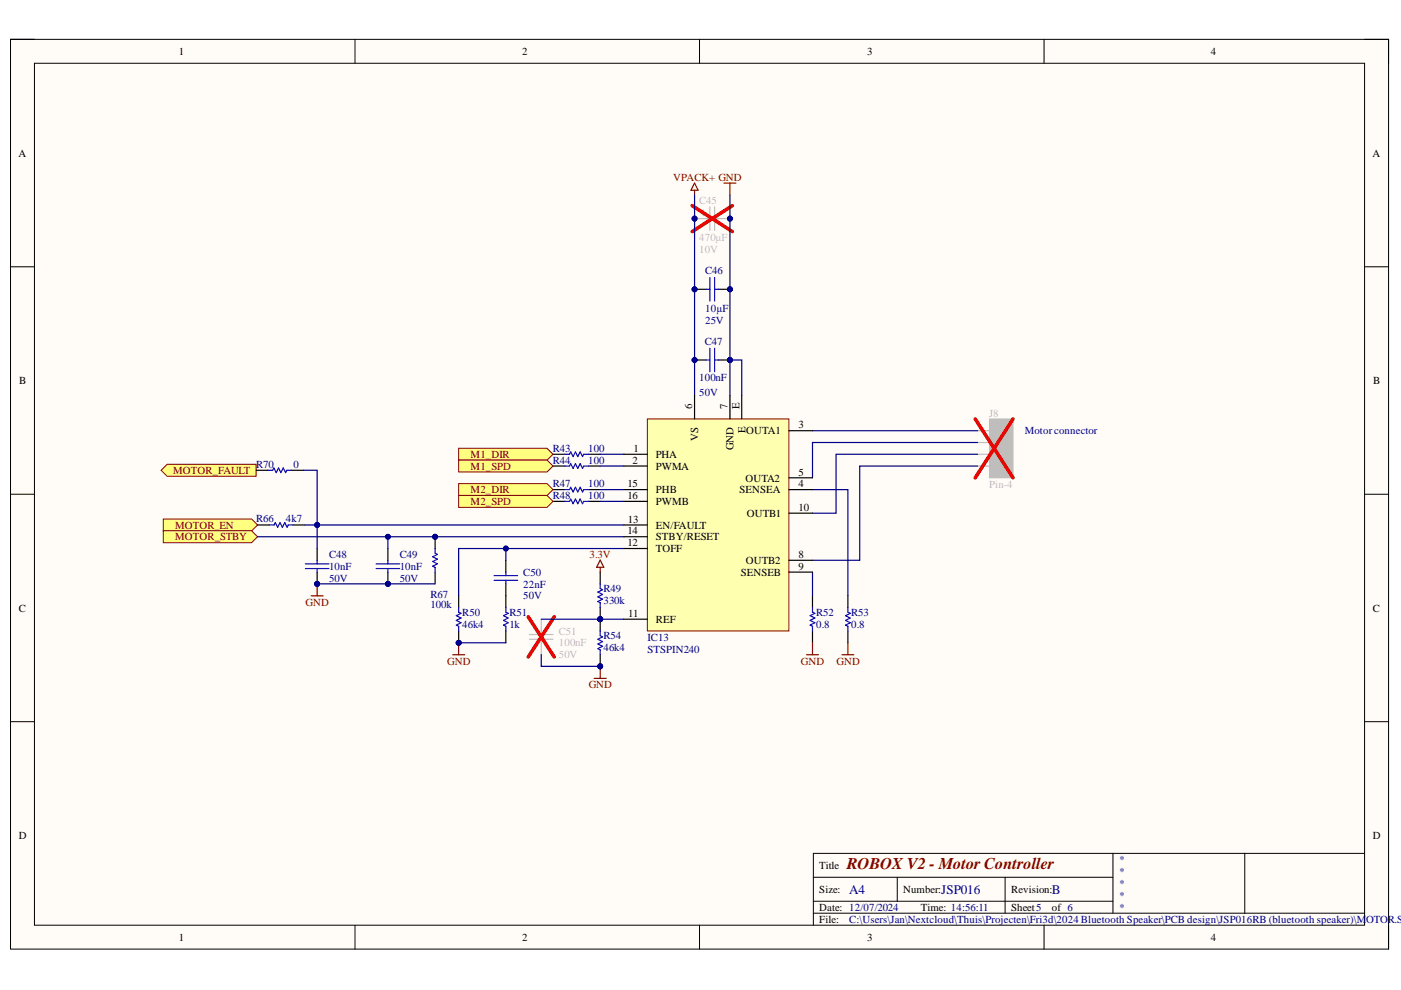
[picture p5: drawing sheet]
<svg xmlns="http://www.w3.org/2000/svg" width="297mm" height="210mm" viewBox="0 0 297 210" stroke-linecap="round" stroke-linejoin="round" font-family="sans-serif">
<defs><g id="words">
<text font-size="3.5" fill="#800000" x="179.5" y="184.3">ROBOX V2 - Motor Controller</text>
<g font-size="2.8" fill="#000080">
<text x="180" y="189.5">A4</text>
<text x="199.6" y="189.5">JSP016</text>
<text x="223" y="189.5">B</text>
</g>
<g font-size="2.3">
<text x="37.9" y="11.6">1</text>
<text x="110.7" y="11.6">2</text>
<text x="183.9" y="11.6">3</text>
<text x="256.7" y="11.6">4</text>
<text x="3.9" y="33.3">A</text>
<text x="291" y="33.3">A</text>
<text x="4.1" y="81.4">B</text>
<text x="291.2" y="81.4">B</text>
<text x="146.7" y="86.8" transform="rotate(-90 146.7 86.8)">6</text>
<text x="154.3" y="86.8" transform="rotate(-90 154.3 86.8)">7</text>
<text x="156.8" y="86.8" transform="rotate(-90 156.8 86.8)">E</text>
<text x="134.3" y="95.8">1</text>
<text x="148" y="93.4" transform="rotate(-90 148 93.4)">VS</text>
<text x="155.5" y="95.5" transform="rotate(-90 155.5 95.5)">GND</text>
<text x="158.1" y="91.9" transform="rotate(-90 158.1 91.9)">E</text>
<text x="158.2" y="92.1">OUTA1</text>
<text x="169.3" y="90.8">3</text>
<text x="134.1" y="98.3">2</text>
<text x="139" y="97.1">PHA</text>
<text x="139" y="99.6">PWMA</text>
<text x="169.3" y="100.9">5</text>
<text x="133" y="103.3">15</text>
<text x="133" y="105.8">16</text>
<text x="139" y="104.6">PHB</text>
<text x="139" y="107.1">PWMB</text>
<text x="156.8" y="104.6">SENSEA</text>
<text x="158.1" y="102.1">OUTA2</text>
<text x="169.3" y="103.3">4</text>
<text x="133" y="113.3">14</text>
<text x="133.1" y="110.8">13</text>
<text x="139" y="112.1">EN/FAULT</text>
<text x="158.3" y="109.6">OUTB1</text>
<text x="169.3" y="108.3">10</text>
<text x="133" y="115.8">12</text>
<text x="139" y="117.1">TOFF</text>
<text x="139" y="114.6">STBY/RESET</text>
<text x="158.1" y="119.6">OUTB2</text>
<text x="169.3" y="118.4">8</text>
<text x="157" y="122.1">SENSEB</text>
<text x="169.3" y="120.8">9</text>
<text x="4" y="129.7">C</text>
<text x="133.2" y="130.8">11</text>
<text x="291.1" y="129.7">C</text>
<text x="139" y="132">REF</text>
<text x="4" y="177.9">D</text>
<text x="291.1" y="177.9">D</text>
<text x="173.7" y="184.3">Title</text>
<text x="173.7" y="189.3">Size:</text>
<text x="191.5" y="189.3">Number:</text>
<text x="214.4" y="189.3">Revision:</text>
<text x="173.7" y="193.1">Date: 12/07/2024</text>
<text x="173.7" y="195.7">File:</text>
<text x="195.3" y="193.1">Time: 14:56:11</text>
<text x="214.4" y="193.1">Sheet5</text>
<text x="223" y="193.1">of 6</text>
<text x="37.9" y="199.5">1</text>
<text x="110.7" y="199.5">2</text>
<text x="183.9" y="199.5">3</text>
<text x="256.7" y="199.5">4</text>
</g>
<g font-size="2.3" fill="#800000">
<text x="142.8" y="38.3">VPACK+ GND</text>
<text x="36.7" y="100.5">MOTOR_FAULT</text>
<text x="99.8" y="97.1">M1_DIR</text>
<text x="99.8" y="99.6">M1_SPD</text>
<text x="99.8" y="104.6">M2_DIR</text>
<text x="99.8" y="107.1">M2_SPD</text>
<text x="37.1" y="112.1">MOTOR_EN</text>
<text x="37.1" y="114.6">MOTOR_STBY</text>
<text x="125" y="118.3">3.3V</text>
<text x="64.8" y="128.4">GND</text>
<text x="94.8" y="140.9">GND</text>
<text x="169.8" y="140.9">GND</text>
<text x="177.3" y="140.9">GND</text>
<text x="124.8" y="145.9">GND</text>
</g>
<g font-size="2.3" fill="#bfbebc">
<text x="148.2" y="43.2">C45</text>
<text x="148.2" y="51.2">470µF</text>
<text x="148.2" y="53.7">10V</text>
<text x="209.7" y="88.4">J8</text>
<text x="211.5" y="92.1">1</text>
<text x="211.5" y="94.6">2</text>
<text x="211.5" y="97.1">3</text>
<text x="211.5" y="99.6">4</text>
<text x="209.7" y="103.4">Pin-4</text>
<text x="118.5" y="137">100nF</text>
<text x="118.5" y="134.6">C51</text>
<text x="118.5" y="139.6">50V</text>
</g>
<g font-size="2.3" fill="#000080">
<text x="149.5" y="58.1">C46</text>
<text x="149.5" y="66.1">10µF</text>
<text x="149.5" y="68.7">25V</text>
<text x="149.4" y="73.1">C47</text>
<text x="148.2" y="80.8">100nF</text>
<text x="148.2" y="83.9">50V</text>
<text x="117.2" y="95.8">R43</text>
<text x="124.7" y="95.8">100</text>
<text x="217.3" y="92.1">Motor connector</text>
<text x="54.3" y="99.3">R70</text>
<text x="62.2" y="99.3">0</text>
<text x="117.2" y="98.3">R44</text>
<text x="124.7" y="98.3">100</text>
<text x="117.2" y="103.3">R47</text>
<text x="117.2" y="105.8">R48</text>
<text x="124.7" y="103.3">100</text>
<text x="124.7" y="105.8">100</text>
<text x="54.3" y="110.7">R66</text>
<text x="60.6" y="110.7">4k7</text>
<text x="69.8" y="118.4">C48</text>
<text x="84.7" y="118.4">C49</text>
<text x="69.8" y="120.9">10nF</text>
<text x="69.8" y="123.4">50V</text>
<text x="84.7" y="120.9">10nF</text>
<text x="84.7" y="123.4">50V</text>
<text x="111" y="124.6">22nF</text>
<text x="111" y="122.1">C50</text>
<text x="128" y="125.6">R49</text>
<text x="91.2" y="128.8">100k</text>
<text x="91.2" y="126.8">R67</text>
<text x="98" y="130.6">R50</text>
<text x="108" y="130.6">R51</text>
<text x="111" y="127.1">50V</text>
<text x="128" y="128.2">330k</text>
<text x="173" y="130.6">R52</text>
<text x="180.5" y="130.6">R53</text>
<text x="98" y="133.1">46k4</text>
<text x="108" y="133.1">1k</text>
<text x="128" y="135.6">R54</text>
<text x="137.3" y="135.8">IC13</text>
<text x="173" y="133.1">0.8</text>
<text x="180.5" y="133.1">0.8</text>
<text x="128" y="138.1">46k4</text>
<text x="137.3" y="138.4">STSPIN240</text>
<text x="237.2" y="183">*</text>
<text x="237.2" y="185.5">*</text>
<text x="237.2" y="188.1">*</text>
<text x="237.2" y="190.6">*</text>
<text x="180" y="195.7">C:\Users\Jan\Nextcloud\Thuis\Projecten\Fri3d\2024 Bluetooth Speaker\PCB design\JSP016RB (bluetooth speaker)\MOTOR.Sc</text>
<text x="237.2" y="193.1">*</text>
</g>
</g></defs>
<path d="M2.2 8.3h292.2v192.9h-292.2z" fill-rule="evenodd" fill="#fffcf8"/>
<path d="M2.2 8.3h292.2v192.9h-292.2z" fill="none" stroke="#000" stroke-width=".21"/>
<path d="M7.3 13.4h282v182.8h-282z" fill-rule="evenodd" fill="#fffcf8"/>
<g fill="none" stroke="#000" stroke-width=".21">
<path d="M2.2 8.3h5.1M7.3 13.4h282v182.8h-282zM75.3 8.3v5.1M148.3 8.3v5.1M221.4 8.3v5.1M289.3 8.3h5.1v5.1M2.2 56.6h5.1M289.3 56.6h5.1M2.2 104.8h5.1M289.3 104.8h5.1M2.2 153h5.1M289.3 153h5.1"/>
<path d="M75.3 196.2v5M148.3 196.2v5M172.4 186h63.6M172.4 193.6h116.9M172.4 191.1h63.6M190.2 186v5.1M213.1 186v7.6M221.4 196.2v5M236 180.9v12.7M263.9 180.9v12.7M289.3 180.9h-116.9v15.3M294.4 196.2v5"/>
</g>
<path d="M209.8 88.8h5v12.5h-5z" fill-rule="evenodd" fill="#bfbebc"/>
<path d="M209.8 88.8h5v12.5h-5z" fill="none" stroke="#bfbebc" stroke-width=".21"/>
<path d="M207.3 91.3h2.5M207.3 93.8h2.5M207.3 96.3h2.5M207.3 98.8h2.5" fill="none" stroke="#bfbebc" stroke-width=".25"/>
<path d="M206.8 88.8l8 12.5M214.8 88.8l-8 12.5" fill="none" stroke="#f00" stroke-width=".76"/>
<path d="M147.3 38.8l.7 1.5h-1.5zM147.3 40.3v1.1" fill="none" stroke="#800000" stroke-width=".25"/>
<circle cx="147.3" cy="46.4" r=".51" fill="#000080"/>
<circle cx="147.3" cy="46.4" r=".51" fill="none" stroke="#000080" stroke-width=".21"/>
<circle cx="154.8" cy="46.4" r=".51" fill="#000080"/>
<circle cx="154.8" cy="46.4" r=".51" fill="none" stroke="#000080" stroke-width=".21"/>
<path d="M147.3 46.4h2.5" fill="none" stroke="#bfbebc" stroke-width=".25"/>
<circle cx="147.3" cy="46.4" r=".51" fill="#000080"/>
<circle cx="147.3" cy="46.4" r=".51" fill="none" stroke="#000080" stroke-width=".21"/>
<path d="M152.3 46.4h2.5" fill="none" stroke="#bfbebc" stroke-width=".25"/>
<circle cx="154.8" cy="46.4" r=".51" fill="#000080"/>
<circle cx="154.8" cy="46.4" r=".51" fill="none" stroke="#000080" stroke-width=".21"/>
<path d="M148.5 45.1h1.3M149.1 44.5v1.2M149.8 46.4h.7M150.5 43.9v4.9M151.5 43.9v4.9M151.6 46.4h.7" fill="none" stroke="#bfbebc" stroke-width=".25"/>
<path d="M146.8 43.6l8.5 5.5M155.3 43.6l-8.5 5.5" fill="none" stroke="#f00" stroke-width=".76"/>
<path d="M153.5 38.8h2.5M154.8 38.8v2.6M171 138.8h2.5M172.3 136.3v2.5M178.5 138.8h2.5M179.8 136.3v2.5" fill="none" stroke="#800000" stroke-width=".25"/>
<path d="M117.3 96.3h2.5M117.3 98.8h2.5M124.8 96.3h2.5M124.8 98.8h2.5M117.3 103.8h2.5M117.3 106.3h2.5M124.8 103.8h2.5M124.8 106.3h2.5M172.3 126.3v2.5M172.3 133.8v2.5M179.8 126.3v2.5M179.8 133.8v2.5" fill="none" stroke="#000" stroke-width=".25"/>
<path d="M119.8 96.3h1l.2-.5 .5 1 .5-1 .5 1 .5-1 .5 1 .3-.5h1M119.8 98.8h1l.2-.5 .5 1 .5-1 .5 1 .5-1 .5 1 .3-.5h1M119.8 103.8h1l.2-.5 .5 1 .5-1 .5 1 .5-1 .5 1 .3-.5h1M119.8 106.3h1l.2-.5 .5 1 .5-1 .5 1 .5-1 .5 1 .3-.5h1M172.3 128.8v1l.5 .2-1 .5 1 .5-1 .5 1 .5-1 .5 .5 .3v1M179.8 128.8v1l.5 .2-1 .5 1 .5-1 .5 1 .5-1 .5 .5 .3v1" fill="none" stroke="#00f" stroke-width=".25"/>
<circle cx="127.3" cy="131.3" r=".51" fill="#000080"/>
<circle cx="127.3" cy="131.3" r=".51" fill="none" stroke="#000080" stroke-width=".21"/>
<path d="M127.3 121.3v2.5M127.3 128.8v2.5" fill="none" stroke="#000" stroke-width=".25"/>
<circle cx="127.3" cy="131.3" r=".51" fill="#000080"/>
<circle cx="127.3" cy="131.3" r=".51" fill="none" stroke="#000080" stroke-width=".21"/>
<path d="M127.3 123.8v1l.5 .2-1 .5 1 .5-1 .5 1 .5-1 .5 .5 .3v1" fill="none" stroke="#00f" stroke-width=".25"/>
<circle cx="97.2" cy="136.3" r=".51" fill="#000080"/>
<circle cx="97.2" cy="136.3" r=".51" fill="none" stroke="#000080" stroke-width=".21"/>
<path d="M97.2 126.3v2.5M97.2 133.8v2.5" fill="none" stroke="#000" stroke-width=".25"/>
<circle cx="97.2" cy="136.3" r=".51" fill="#000080"/>
<circle cx="97.2" cy="136.3" r=".51" fill="none" stroke="#000080" stroke-width=".21"/>
<path d="M97.2 128.8v1l.6 .2-1.1 .5 1.1 .5-1.1 .5 1.1 .5-1.1 .5 .5 .3v1" fill="none" stroke="#00f" stroke-width=".25"/>
<path d="M96 138.8h2.5M97.2 136.3v2.5" fill="none" stroke="#800000" stroke-width=".25"/>
<circle cx="97.2" cy="136.3" r=".51" fill="#000080"/>
<circle cx="97.2" cy="136.3" r=".51" fill="none" stroke="#000080" stroke-width=".21"/>
<path d="M107.2 118.8v2.5M107.2 123.8v5M107.2 133.8v2.5" fill="none" stroke="#000" stroke-width=".25"/>
<path d="M104.7 123h5M104.7 122h5M107.2 121.2v.8M107.2 123v.8M107.2 128.8v1l.6 .2-1 .5 1 .5-1 .5 1 .5-1 .5 .4 .3v1" fill="none" stroke="#00f" stroke-width=".25"/>
<path d="M34.6 110h18.7l1.3 1.3-1.3 1.3h-18.7z" fill-rule="evenodd" fill="#ffff80"/>
<path d="M34.6 110h18.7l1.3 1.3-1.3 1.3h-18.7z" fill="none" stroke="#800000" stroke-width=".21"/>
<path d="M127.3 118.8l.7 1.5h-1.5zM127.3 120.3v1" fill="none" stroke="#800000" stroke-width=".25"/>
<circle cx="127.3" cy="131.3" r=".51" fill="#000080"/>
<circle cx="127.3" cy="131.3" r=".51" fill="none" stroke="#000080" stroke-width=".21"/>
<circle cx="127.3" cy="141.3" r=".51" fill="#000080"/>
<circle cx="127.3" cy="141.3" r=".51" fill="none" stroke="#000080" stroke-width=".21"/>
<path d="M127.3 131.3v2.5" fill="none" stroke="#000" stroke-width=".25"/>
<circle cx="127.3" cy="131.3" r=".51" fill="#000080"/>
<circle cx="127.3" cy="131.3" r=".51" fill="none" stroke="#000080" stroke-width=".21"/>
<path d="M127.3 138.8v2.5" fill="none" stroke="#000" stroke-width=".25"/>
<circle cx="127.3" cy="141.3" r=".51" fill="#000080"/>
<circle cx="127.3" cy="141.3" r=".51" fill="none" stroke="#000080" stroke-width=".21"/>
<path d="M127.3 133.8v1l.5 .2-1 .5 1 .5-1 .5 1 .5-1 .5 .5 .3v1" fill="none" stroke="#00f" stroke-width=".25"/>
<path d="M126 143.8h2.5M127.3 141.3v2.5" fill="none" stroke="#800000" stroke-width=".25"/>
<circle cx="127.3" cy="141.3" r=".51" fill="#000080"/>
<circle cx="127.3" cy="141.3" r=".51" fill="none" stroke="#000080" stroke-width=".21"/>
<path d="M34.6 112.5h18.7l1.3 1.3-1.3 1.3h-18.7z" fill-rule="evenodd" fill="#ffff80"/>
<path d="M34.6 112.5h18.7l1.3 1.3-1.3 1.3h-18.7z" fill="none" stroke="#800000" stroke-width=".21"/>
<path d="M112.3 135.5h5M112.3 134.5h5M114.8 131.3v3.2M114.8 135.5v3.3" fill="none" stroke="#bfbebc" stroke-width=".25"/>
<path d="M112 130.8l5.5 8.5M117.5 130.8l-5.5 8.5" fill="none" stroke="#f00" stroke-width=".76"/>
<path d="M66 126.3h2.5M67.2 123.8v2.5" fill="none" stroke="#800000" stroke-width=".25"/>
<circle cx="67.2" cy="123.8" r=".51" fill="#000080"/>
<circle cx="67.2" cy="123.8" r=".51" fill="none" stroke="#000080" stroke-width=".21"/>
<path d="M97.2 95h18.8l1.3 1.3-1.3 1.3h-18.8z" fill-rule="evenodd" fill="#ffff80"/>
<path d="M97.2 95h18.8l1.3 1.3-1.3 1.3h-18.8z" fill="none" stroke="#800000" stroke-width=".21"/>
<path d="M97.2 97.5h18.8l1.3 1.3-1.3 1.3h-18.8z" fill-rule="evenodd" fill="#ffff80"/>
<path d="M97.2 97.5h18.8l1.3 1.3-1.3 1.3h-18.8z" fill="none" stroke="#800000" stroke-width=".21"/>
<path d="M97.2 102.5h18.8l1.3 1.3-1.3 1.3h-18.8z" fill-rule="evenodd" fill="#ffff80"/>
<path d="M97.2 102.5h18.8l1.3 1.3-1.3 1.3h-18.8z" fill="none" stroke="#800000" stroke-width=".21"/>
<path d="M97.2 105h18.8l1.3 1.3-1.3 1.3h-18.8z" fill-rule="evenodd" fill="#ffff80"/>
<path d="M97.2 105h18.8l1.3 1.3-1.3 1.3h-18.8z" fill="none" stroke="#800000" stroke-width=".21"/>
<circle cx="147.3" cy="61.3" r=".51" fill="#000080"/>
<circle cx="147.3" cy="61.3" r=".51" fill="none" stroke="#000080" stroke-width=".21"/>
<circle cx="154.8" cy="61.3" r=".51" fill="#000080"/>
<circle cx="154.8" cy="61.3" r=".51" fill="none" stroke="#000080" stroke-width=".21"/>
<path d="M147.3 61.3h2.5" fill="none" stroke="#000" stroke-width=".25"/>
<circle cx="147.3" cy="61.3" r=".51" fill="#000080"/>
<circle cx="147.3" cy="61.3" r=".51" fill="none" stroke="#000080" stroke-width=".21"/>
<path d="M152.3 61.3h2.5" fill="none" stroke="#000" stroke-width=".25"/>
<circle cx="154.8" cy="61.3" r=".51" fill="#000080"/>
<circle cx="154.8" cy="61.3" r=".51" fill="none" stroke="#000080" stroke-width=".21"/>
<path d="M150.5 58.8v5M151.5 58.8v5M149.8 61.3h.7M151.6 61.3h.7" fill="none" stroke="#00f" stroke-width=".25"/>
<circle cx="154.8" cy="76.3" r=".51" fill="#000080"/>
<circle cx="154.8" cy="76.3" r=".51" fill="none" stroke="#000080" stroke-width=".21"/>
<circle cx="147.3" cy="76.3" r=".51" fill="#000080"/>
<circle cx="147.3" cy="76.3" r=".51" fill="none" stroke="#000080" stroke-width=".21"/>
<path d="M152.3 76.3h2.5" fill="none" stroke="#000" stroke-width=".25"/>
<circle cx="154.8" cy="76.3" r=".51" fill="#000080"/>
<circle cx="154.8" cy="76.3" r=".51" fill="none" stroke="#000080" stroke-width=".21"/>
<path d="M147.3 76.3h2.5" fill="none" stroke="#000" stroke-width=".25"/>
<circle cx="147.3" cy="76.3" r=".51" fill="#000080"/>
<circle cx="147.3" cy="76.3" r=".51" fill="none" stroke="#000080" stroke-width=".21"/>
<path d="M149.7 76.3h.8M150.5 73.8v5M151.5 73.8v5M151.5 76.3h.8" fill="none" stroke="#00f" stroke-width=".25"/>
<circle cx="92.2" cy="113.8" r=".51" fill="#000080"/>
<circle cx="92.2" cy="113.8" r=".51" fill="none" stroke="#000080" stroke-width=".21"/>
<path d="M92.2 113.8v2.5" fill="none" stroke="#000" stroke-width=".25"/>
<circle cx="92.2" cy="113.8" r=".51" fill="#000080"/>
<circle cx="92.2" cy="113.8" r=".51" fill="none" stroke="#000080" stroke-width=".21"/>
<path d="M92.2 121.3v2.5" fill="none" stroke="#000" stroke-width=".25"/>
<path d="M92.2 116.3v1l.5 .2-1 .5 1 .5-1 .5 1 .5-1 .5 .5 .3v1" fill="none" stroke="#00f" stroke-width=".25"/>
<circle cx="82.2" cy="123.8" r=".51" fill="#000080"/>
<circle cx="82.2" cy="123.8" r=".51" fill="none" stroke="#000080" stroke-width=".21"/>
<path d="M82.2 116.3v2.5M82.2 121.3v2.5" fill="none" stroke="#000" stroke-width=".25"/>
<circle cx="82.2" cy="123.8" r=".51" fill="#000080"/>
<circle cx="82.2" cy="123.8" r=".51" fill="none" stroke="#000080" stroke-width=".21"/>
<path d="M79.7 119.5h5M82.2 118.8v.7M79.7 120.5h5M82.2 120.6v.7" fill="none" stroke="#00f" stroke-width=".25"/>
<circle cx="67.2" cy="123.8" r=".51" fill="#000080"/>
<circle cx="67.2" cy="123.8" r=".51" fill="none" stroke="#000080" stroke-width=".21"/>
<path d="M67.2 116.3v2.5M67.2 121.3v2.5" fill="none" stroke="#000" stroke-width=".25"/>
<circle cx="67.2" cy="123.8" r=".51" fill="#000080"/>
<circle cx="67.2" cy="123.8" r=".51" fill="none" stroke="#000080" stroke-width=".21"/>
<path d="M57.1 111.3h1l.3-.5 .5 1 .5-1 .5 1 .5-1 .5 1 .2-.5h1M64.7 119.5h5M67.2 118.8v.7M64.7 120.5h5M67.2 120.6v.7" fill="none" stroke="#00f" stroke-width=".25"/>
<path d="M54.6 111.3h2.5M62.1 111.3h2.5" fill="none" stroke="#000" stroke-width=".25"/>
<path d="M34.2 99.7l1.2-1.3h18.9v2.6h-18.9z" fill-rule="evenodd" fill="#ffff80"/>
<path d="M34.2 99.7l1.2-1.3h18.9v2.6h-18.9z" fill="none" stroke="#800000" stroke-width=".21"/>
<path d="M54.3 99.7h2.5M61.8 99.7h2.5" fill="none" stroke="#000" stroke-width=".25"/>
<path d="M56.8 99.7h1l.3-.5 .5 1 .5-1 .5 1 .5-1 .5 1 .2-.5h1" fill="none" stroke="#00f" stroke-width=".25"/>
<path d="M147.3 41.4v42.4M172.3 91.3h35M207.3 93.8h-35v7.5M207.3 96.3h-30v12.5h-5M207.3 98.8h-25v20h-10" fill="none" stroke="#000080" stroke-width=".25"/>
<circle cx="147.3" cy="46.4" r=".51" fill="#000080"/>
<circle cx="147.3" cy="46.4" r=".51" fill="none" stroke="#000080" stroke-width=".21"/>
<circle cx="147.3" cy="61.3" r=".51" fill="#000080"/>
<circle cx="147.3" cy="61.3" r=".51" fill="none" stroke="#000080" stroke-width=".21"/>
<circle cx="147.3" cy="76.3" r=".51" fill="#000080"/>
<circle cx="147.3" cy="76.3" r=".51" fill="none" stroke="#000080" stroke-width=".21"/>
<path d="M154.8 41.4v42.4" fill="none" stroke="#000080" stroke-width=".25"/>
<circle cx="154.8" cy="46.4" r=".51" fill="#000080"/>
<circle cx="154.8" cy="46.4" r=".51" fill="none" stroke="#000080" stroke-width=".21"/>
<circle cx="154.8" cy="61.3" r=".51" fill="#000080"/>
<circle cx="154.8" cy="61.3" r=".51" fill="none" stroke="#000080" stroke-width=".21"/>
<circle cx="154.8" cy="76.3" r=".51" fill="#000080"/>
<circle cx="154.8" cy="76.3" r=".51" fill="none" stroke="#000080" stroke-width=".21"/>
<path d="M127.3 96.3h5M127.3 98.8h5M127.3 103.8h5M127.3 106.3h5M172.3 103.8h7.5v22.5M97.2 136.3h10M172.3 121.3v5" fill="none" stroke="#000080" stroke-width=".25"/>
<circle cx="97.2" cy="136.3" r=".51" fill="#000080"/>
<circle cx="97.2" cy="136.3" r=".51" fill="none" stroke="#000080" stroke-width=".21"/>
<path d="M107.2 116.3v2.5" fill="none" stroke="#000080" stroke-width=".25"/>
<circle cx="107.2" cy="116.3" r=".51" fill="#000080"/>
<circle cx="107.2" cy="116.3" r=".51" fill="none" stroke="#000080" stroke-width=".21"/>
<path d="M132.3 116.3h-35.1v10" fill="none" stroke="#000080" stroke-width=".25"/>
<circle cx="107.2" cy="116.3" r=".51" fill="#000080"/>
<circle cx="107.2" cy="116.3" r=".51" fill="none" stroke="#000080" stroke-width=".21"/>
<path d="M127.3 131.3h5" fill="none" stroke="#000080" stroke-width=".25"/>
<circle cx="127.3" cy="131.3" r=".51" fill="#000080"/>
<circle cx="127.3" cy="131.3" r=".51" fill="none" stroke="#000080" stroke-width=".21"/>
<path d="M114.8 138.8v2.5h12.5" fill="none" stroke="#000080" stroke-width=".25"/>
<circle cx="127.3" cy="141.3" r=".51" fill="#000080"/>
<circle cx="127.3" cy="141.3" r=".51" fill="none" stroke="#000080" stroke-width=".21"/>
<path d="M114.8 131.3h12.5" fill="none" stroke="#000080" stroke-width=".25"/>
<circle cx="127.3" cy="131.3" r=".51" fill="#000080"/>
<circle cx="127.3" cy="131.3" r=".51" fill="none" stroke="#000080" stroke-width=".21"/>
<path d="M132.3 111.3h-65.1v5" fill="none" stroke="#000080" stroke-width=".25"/>
<circle cx="67.2" cy="111.3" r=".51" fill="#000080"/>
<circle cx="67.2" cy="111.3" r=".51" fill="none" stroke="#000080" stroke-width=".21"/>
<path d="M132.3 113.8h-50.1v2.5" fill="none" stroke="#000080" stroke-width=".25"/>
<circle cx="82.2" cy="113.8" r=".51" fill="#000080"/>
<circle cx="82.2" cy="113.8" r=".51" fill="none" stroke="#000080" stroke-width=".21"/>
<circle cx="92.2" cy="113.8" r=".51" fill="#000080"/>
<circle cx="92.2" cy="113.8" r=".51" fill="none" stroke="#000080" stroke-width=".21"/>
<path d="M67.2 123.8h25" fill="none" stroke="#000080" stroke-width=".25"/>
<circle cx="82.2" cy="123.8" r=".51" fill="#000080"/>
<circle cx="82.2" cy="123.8" r=".51" fill="none" stroke="#000080" stroke-width=".21"/>
<circle cx="67.2" cy="123.8" r=".51" fill="#000080"/>
<circle cx="67.2" cy="123.8" r=".51" fill="none" stroke="#000080" stroke-width=".21"/>
<path d="M54.6 113.8h27.6" fill="none" stroke="#000080" stroke-width=".25"/>
<circle cx="82.2" cy="113.8" r=".51" fill="#000080"/>
<circle cx="82.2" cy="113.8" r=".51" fill="none" stroke="#000080" stroke-width=".21"/>
<path d="M64.6 111.3h2.6" fill="none" stroke="#000080" stroke-width=".25"/>
<circle cx="67.2" cy="111.3" r=".51" fill="#000080"/>
<circle cx="67.2" cy="111.3" r=".51" fill="none" stroke="#000080" stroke-width=".21"/>
<path d="M64.3 99.7h2.9v11.6" fill="none" stroke="#000080" stroke-width=".25"/>
<circle cx="67.2" cy="111.3" r=".51" fill="#000080"/>
<circle cx="67.2" cy="111.3" r=".51" fill="none" stroke="#000080" stroke-width=".21"/>
<path d="M137.3 88.8h30v45h-30z" fill-rule="evenodd" fill="#ffffb0"/>
<path d="M137.3 88.8h30v45h-30z" fill="none" stroke="#800000" stroke-width=".21"/>
<g fill="none" stroke="#000" stroke-width=".25">
<path d="M132.3 96.3h5M132.3 98.8h5M147.3 83.8v5M154.8 83.8v5M157.3 83.8v5M167.3 91.3h5M132.3 103.8h5M132.3 116.3h5M132.3 111.3h5M132.3 113.8h5M132.3 106.3h5M167.3 103.8h5"/>
<path d="M167.3 101.3h5M167.3 118.8h5M167.3 108.8h5M132.3 131.3h5M167.3 121.3h5"/>
</g>
<path d="M154.8 76.3h2.5v7.5" fill="none" stroke="#000080" stroke-width=".25"/>
<circle cx="154.8" cy="76.3" r=".51" fill="#000080"/>
<circle cx="154.8" cy="76.3" r=".51" fill="none" stroke="#000080" stroke-width=".21"/>
<use href="#words"/>
</svg>
